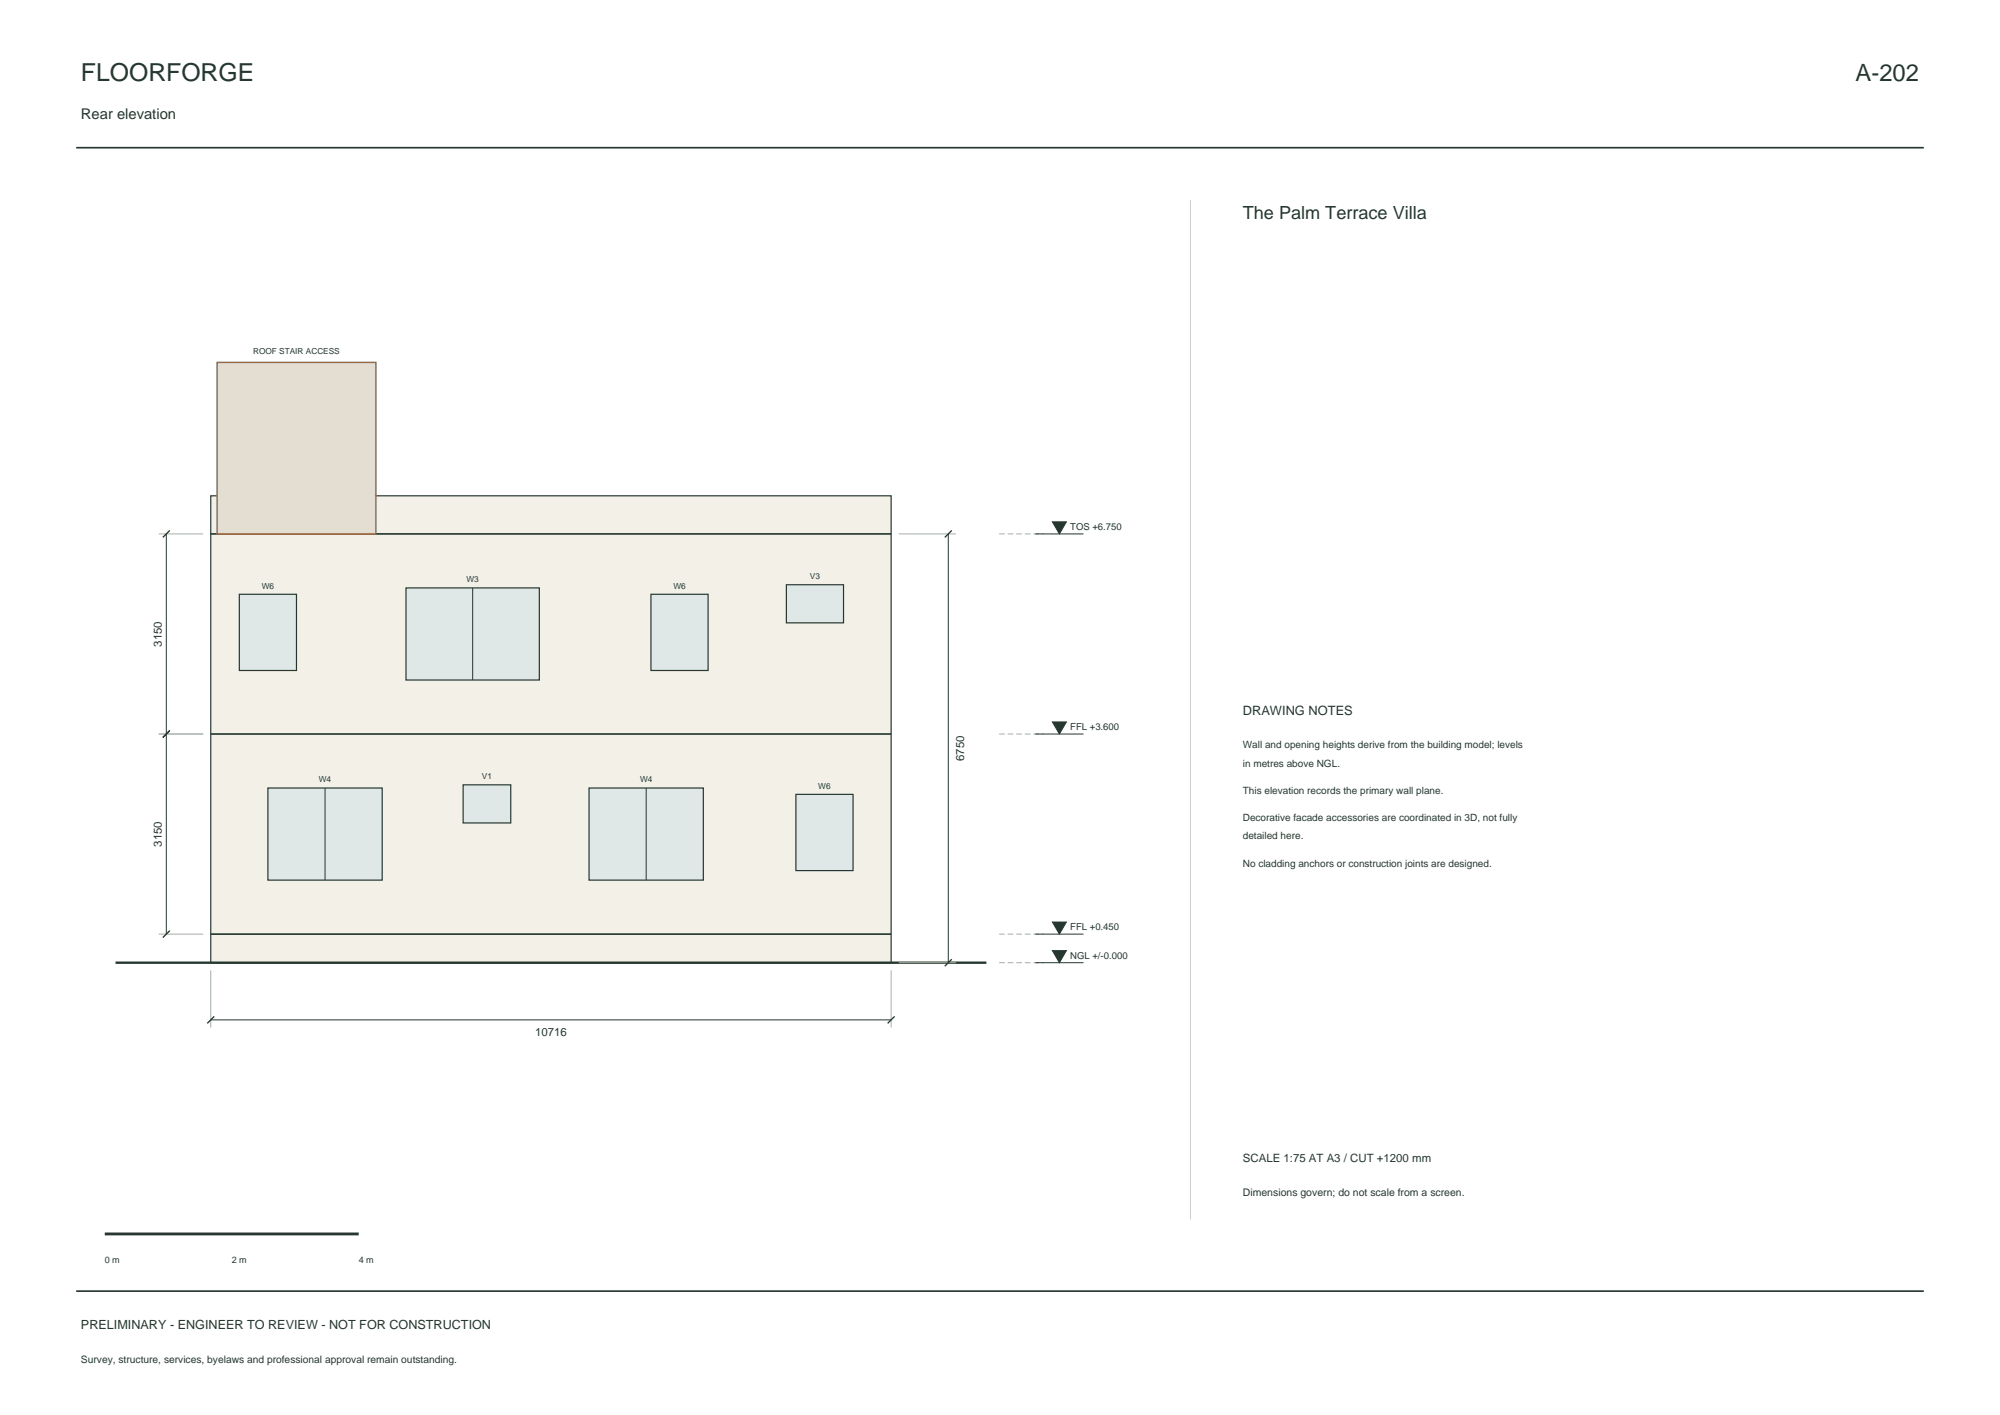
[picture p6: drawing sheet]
<svg xmlns="http://www.w3.org/2000/svg" width="420mm" height="297mm" viewBox="0 0 420 297" stroke-linecap="round" stroke-linejoin="round" font-family="sans-serif">
<defs><g id="words">
<text font-size="5.2" fill="#25372f" x="17" y="17">FLOORFORGE</text>
<text font-size="5" fill="#25372f" x="389.7" y="17">A-202</text>
<text font-size="3.8" fill="#25372f" x="261" y="46">The Palm Terrace Villa</text>
<text font-size="3.1" fill="#25372f" x="17" y="25">Rear elevation</text>
<text font-size="2.7" fill="#25372f" x="261" y="150">DRAWING NOTES</text>
<text font-size="2.6" fill="#25372f" x="17" y="279">PRELIMINARY - ENGINEER TO REVIEW - NOT FOR CONSTRUCTION</text>
<g font-size="2.4" fill="#25372f">
<text x="34" y="135.7" transform="rotate(-90 34 135.7)">3150</text>
<text x="202.5" y="159.7" transform="rotate(-90 202.5 159.7)">6750</text>
<text x="34" y="177.7" transform="rotate(-90 34 177.7)">3150</text>
<text x="112.4" y="217.4">10716</text>
<text x="261" y="244">SCALE 1:75 AT A3 / CUT +1200 mm</text>
</g>
<text font-size="2.2" fill="#25372f" x="261" y="251">Dimensions govern; do not scale from a screen.</text>
<g font-size="2.1" fill="#25372f">
<text x="261" y="157">Wall and opening heights derive from the building model; levels</text>
<text x="261" y="160.9">in metres above NGL.</text>
<text x="261" y="166.6">This elevation records the primary wall plane.</text>
<text x="261" y="172.3">Decorative facade accessories are coordinated in 3D, not fully</text>
<text x="261" y="176.2">detailed here.</text>
<text x="261" y="181.9">No cladding anchors or construction joints are designed.</text>
<text x="17" y="286">Survey, structure, services, byelaws and professional approval remain outstanding.</text>
</g>
<g font-size="2" fill="#25372f">
<text x="224.7" y="111.3">TOS +6.750</text>
<text x="224.7" y="153.3">FFL +3.600</text>
<text x="224.7" y="195.3">FFL +0.450</text>
<text x="224.7" y="201.3">NGL +/-0.000</text>
</g>
<g font-size="1.9" fill="#25372f">
<text x="22" y="265">0 m</text>
<text x="48.7" y="265">2 m</text>
<text x="75.3" y="265">4 m</text>
</g>
<g font-size="1.7" fill="#25372f">
<text x="53.2" y="74.3">ROOF STAIR ACCESS</text>
<text x="55" y="123.5">W6</text>
<text x="98" y="122.2">W3</text>
<text x="141.4" y="123.5">W6</text>
<text x="170.1" y="121.5">V3</text>
<text x="67" y="164.2">W4</text>
<text x="101.2" y="163.5">V1</text>
<text x="134.4" y="164.2">W4</text>
<text x="171.8" y="165.5">W6</text>
</g>
</g></defs>
<path d="M16 31h388M16 271h388" fill="none" stroke="#25372f" stroke-width=".35"/>
<path d="M44.3 104.1h142.8v98h-142.8z" fill-rule="evenodd" fill="#f2f0e7" stroke="#25372f" stroke-width=".25"/>
<path d="M24.3 202.1h182.8" fill="none" stroke="#25372f" stroke-width=".5"/>
<path d="M44.3 112.1h142.8M44.3 154.1h142.8M44.3 196.1h142.8" fill="none" stroke="#25372f" stroke-width=".35"/>
<path d="M45.6 76.1h33.3v36h-33.3z" fill-rule="evenodd" fill="#e3ddd2" stroke="#9e653f" stroke-width=".3"/>
<path d="M56.3 165.4h24v19.3h-24z" fill-rule="evenodd" fill="#dfe8e7" stroke="#25372f" stroke-width=".25"/>
<path d="M68.3 165.4v19.3" fill="none" stroke="#25372f" stroke-width=".21"/>
<g fill="#dfe8e7" stroke="#25372f" stroke-width=".25">
<path d="M97.3 164.7h10v8h-10z" fill-rule="evenodd"/>
<path d="M123.7 165.4h24v19.3h-24z" fill-rule="evenodd"/>
</g>
<path d="M135.7 165.4v19.3" fill="none" stroke="#25372f" stroke-width=".21"/>
<g fill="#dfe8e7" stroke="#25372f" stroke-width=".25">
<path d="M167.1 166.7h12v16h-12z" fill-rule="evenodd"/>
<path d="M50.3 124.7h12v16h-12z" fill-rule="evenodd"/>
<path d="M85.3 123.4h28v19.3h-28z" fill-rule="evenodd"/>
</g>
<path d="M99.3 123.4v19.3" fill="none" stroke="#25372f" stroke-width=".21"/>
<g fill="#dfe8e7" stroke="#25372f" stroke-width=".25">
<path d="M136.7 124.7h12v16h-12z" fill-rule="evenodd"/>
<path d="M165.1 122.7h12v8h-12z" fill-rule="evenodd"/>
</g>
<path d="M33.3 112.1h9.4M188.7 112.1h12M33.3 154.1h9.4M33.3 196.1h9.4M44.3 203.7v12M187.1 203.7v12M188.7 202.1h12" fill="none" stroke="#a8afa4" stroke-width=".21"/>
<path d="M34.9 112.1v84M199.1 112.1v90M217.4 112.1h10.1M217.4 154.1h10.1M217.4 196.1h10.1M44.3 214.1h142.8M217.4 202.1h10.1" fill="none" stroke="#25372f" stroke-width=".21"/>
<path d="M35.7 111.3l-1.5 1.5M199.9 111.3l-1.5 1.5M35.7 153.3l-1.5 1.5M35.7 195.3l-1.5 1.5M45 213.3l-1.5 1.5M187.9 213.3l-1.5 1.5M199.9 201.3l-1.5 1.5" fill="none" stroke="#25372f" stroke-width=".28"/>
<path d="M209.8 112.1h9.3M209.8 154.1h9.3M209.8 196.1h9.3M209.8 202.1h9.3" fill="none" stroke="#a8afa4" stroke-width=".21" stroke-dasharray="1.2 .6" stroke-linecap="butt"/>
<g fill="#25372f" stroke="#25372f" stroke-width=".21">
<path d="M221 199.5h2.9l-1.4 2.6z"/>
<path d="M221 193.5h2.9l-1.4 2.6z"/>
<path d="M221 151.5h2.9l-1.4 2.6z"/>
<path d="M221 109.5h2.9l-1.4 2.6z"/>
</g>
<path d="M250 42v214" fill="none" stroke="#c9d0c7" stroke-width=".21"/>
<path d="M22 259h53.3" fill="none" stroke="#25372f" stroke-width=".6"/>
<use href="#words"/>
</svg>
